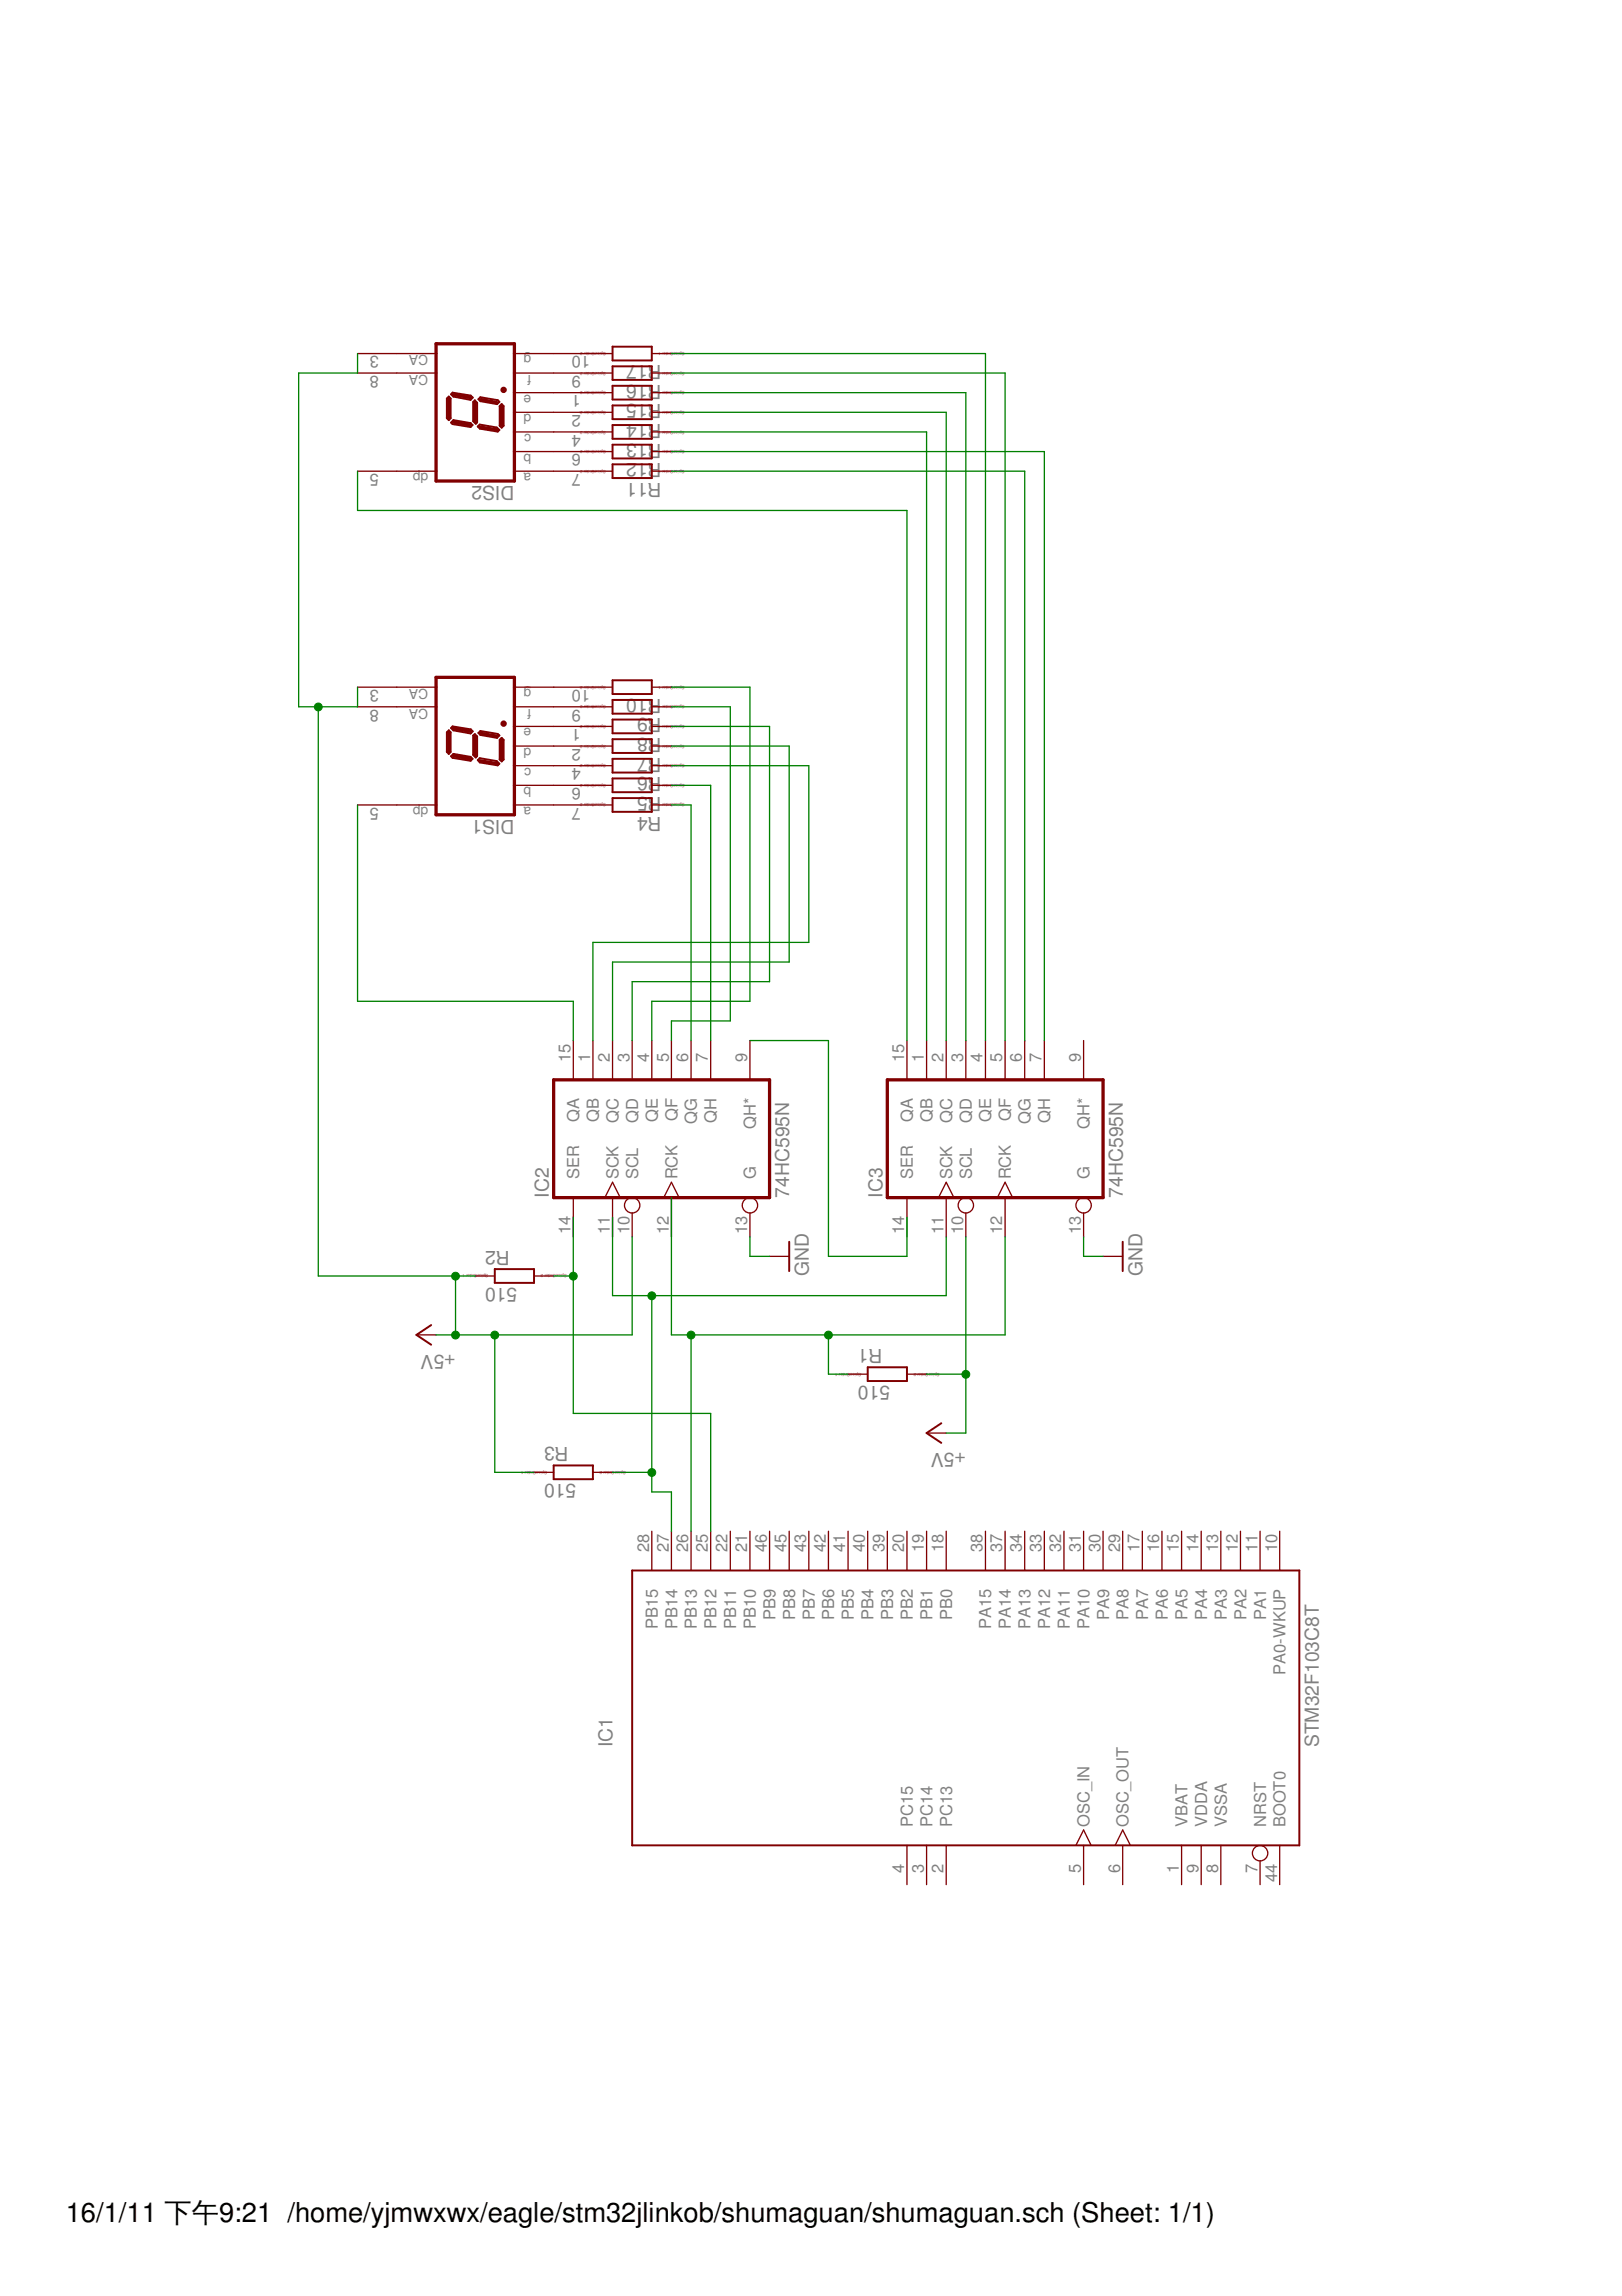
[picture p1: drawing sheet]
<svg xmlns="http://www.w3.org/2000/svg" width="210mm" height="297mm" viewBox="0 0 210 297" stroke-linecap="round" stroke-linejoin="round" font-family="sans-serif">
<defs><g id="words">
<text font-size="3.5" x="8.5" y="287.5">16/1/11 下午9:21 /home/yjmwxwx/eagle/stm32jlinkob/shumaguan/shumaguan.sch (Sheet: 1/1)</text>
<g font-size="2.5" fill="#808080">
<text x="85.6" y="47.2" transform="rotate(-180 85.6 47.2)">R17</text>
<text x="85.6" y="52.3" transform="rotate(-180 85.6 52.3)">R15</text>
<text x="85.6" y="49.8" transform="rotate(-180 85.6 49.8)">R16</text>
<text x="85.6" y="59.9" transform="rotate(-180 85.6 59.9)">R12</text>
<text x="85.6" y="57.4" transform="rotate(-180 85.6 57.4)">R13</text>
<text x="85.6" y="54.8" transform="rotate(-180 85.6 54.8)">R14</text>
<text x="66.6" y="62.9" transform="rotate(-180 66.6 62.9)">DIS2</text>
<text x="85.6" y="62.5" transform="rotate(-180 85.6 62.5)">R11</text>
<text x="85.6" y="95.5" transform="rotate(-180 85.6 95.5)">R8</text>
<text x="85.6" y="92.9" transform="rotate(-180 85.6 92.9)">R9</text>
<text x="85.6" y="90.4" transform="rotate(-180 85.6 90.4)">R10</text>
<text x="85.6" y="100.6" transform="rotate(-180 85.6 100.6)">R6</text>
<text x="85.6" y="98" transform="rotate(-180 85.6 98)">R7</text>
<text x="66.6" y="106" transform="rotate(-180 66.6 106)">DIS1</text>
<text x="85.6" y="105.6" transform="rotate(-180 85.6 105.6)">R4</text>
<text x="85.6" y="103.1" transform="rotate(-180 85.6 103.1)">R5</text>
<text x="71" y="154.9" transform="rotate(-90 71 154.9)">IC2</text>
<text x="102.1" y="154.9" transform="rotate(-90 102.1 154.9)">74HC595N</text>
<text x="114.2" y="154.9" transform="rotate(-90 114.2 154.9)">IC3</text>
<text x="145.3" y="154.9" transform="rotate(-90 145.3 154.9)">74HC595N</text>
<text x="66" y="161.8" transform="rotate(-180 66 161.8)">R2</text>
<text x="66.9" y="166.6" transform="rotate(-180 66.9 166.6)">510</text>
<text x="104.7" y="165.1" transform="rotate(-90 104.7 165.1)">GND</text>
<text x="147.8" y="165.1" transform="rotate(-90 147.8 165.1)">GND</text>
<text x="59" y="175.2" transform="rotate(-180 59 175.2)">+5V</text>
<text x="114.2" y="174.5" transform="rotate(-180 114.2 174.5)">R1</text>
<text x="115.2" y="179.3" transform="rotate(-180 115.2 179.3)">510</text>
<text x="73.6" y="187.2" transform="rotate(-180 73.6 187.2)">R3</text>
<text x="125" y="187.9" transform="rotate(-180 125 187.9)">+5V</text>
<text x="74.6" y="192" transform="rotate(-180 74.6 192)">510</text>
<text x="79.3" y="226" transform="rotate(-90 79.3 226)">IC1</text>
<text x="170.7" y="226" transform="rotate(-90 170.7 226)">STM32F103C8T</text>
</g>
<g font-size="2.1" fill="#808080">
<text x="49" y="46.1" transform="rotate(-180 49 46.1)">3</text>
<text x="76.4" y="46.1" transform="rotate(-180 76.4 46.1)">10</text>
<text x="49" y="48.6" transform="rotate(-180 49 48.6)">8</text>
<text x="75.2" y="48.6" transform="rotate(-180 75.2 48.6)">9</text>
<text x="75.2" y="53.7" transform="rotate(-180 75.2 53.7)">2</text>
<text x="75.2" y="51.2" transform="rotate(-180 75.2 51.2)">1</text>
<text x="75.2" y="58.8" transform="rotate(-180 75.2 58.8)">6</text>
<text x="75.2" y="56.2" transform="rotate(-180 75.2 56.2)">4</text>
<text x="49" y="61.3" transform="rotate(-180 49 61.3)">5</text>
<text x="75.2" y="61.3" transform="rotate(-180 75.2 61.3)">7</text>
<text x="49" y="89.3" transform="rotate(-180 49 89.3)">3</text>
<text x="76.4" y="89.3" transform="rotate(-180 76.4 89.3)">10</text>
<text x="49" y="91.8" transform="rotate(-180 49 91.8)">8</text>
<text x="75.2" y="91.8" transform="rotate(-180 75.2 91.8)">9</text>
<text x="75.2" y="94.3" transform="rotate(-180 75.2 94.3)">1</text>
<text x="75.2" y="96.9" transform="rotate(-180 75.2 96.9)">2</text>
<text x="75.2" y="102" transform="rotate(-180 75.2 102)">6</text>
<text x="75.2" y="99.4" transform="rotate(-180 75.2 99.4)">4</text>
<text x="49" y="104.5" transform="rotate(-180 49 104.5)">5</text>
<text x="75.2" y="104.5" transform="rotate(-180 75.2 104.5)">7</text>
<text x="73.8" y="137.4" transform="rotate(-90 73.8 137.4)">15</text>
<text x="76.4" y="137.4" transform="rotate(-90 76.4 137.4)">1</text>
<text x="78.9" y="137.4" transform="rotate(-90 78.9 137.4)">2</text>
<text x="81.5" y="137.4" transform="rotate(-90 81.5 137.4)">3</text>
<text x="84" y="137.4" transform="rotate(-90 84 137.4)">4</text>
<text x="86.5" y="137.4" transform="rotate(-90 86.5 137.4)">5</text>
<text x="89.1" y="137.4" transform="rotate(-90 89.1 137.4)">6</text>
<text x="91.6" y="137.4" transform="rotate(-90 91.6 137.4)">7</text>
<text x="96.7" y="137.4" transform="rotate(-90 96.7 137.4)">9</text>
<text x="117" y="137.4" transform="rotate(-90 117 137.4)">15</text>
<text x="119.5" y="137.4" transform="rotate(-90 119.5 137.4)">1</text>
<text x="122.1" y="137.4" transform="rotate(-90 122.1 137.4)">2</text>
<text x="124.6" y="137.4" transform="rotate(-90 124.6 137.4)">3</text>
<text x="127.2" y="137.4" transform="rotate(-90 127.2 137.4)">4</text>
<text x="129.7" y="137.4" transform="rotate(-90 129.7 137.4)">5</text>
<text x="132.2" y="137.4" transform="rotate(-90 132.2 137.4)">6</text>
<text x="134.8" y="137.4" transform="rotate(-90 134.8 137.4)">7</text>
<text x="139.9" y="137.4" transform="rotate(-90 139.9 137.4)">9</text>
<text x="75" y="145.1" transform="rotate(-90 75 145.1)">QA</text>
<text x="77.5" y="145.1" transform="rotate(-90 77.5 145.1)">QB</text>
<text x="80" y="145.2" transform="rotate(-90 80 145.2)">QC</text>
<text x="82.6" y="145.2" transform="rotate(-90 82.6 145.2)">QD</text>
<text x="85.1" y="145.1" transform="rotate(-90 85.1 145.1)">QE</text>
<text x="87.7" y="145" transform="rotate(-90 87.7 145)">QF</text>
<text x="90.2" y="145.4" transform="rotate(-90 90.2 145.4)">QG</text>
<text x="92.7" y="145.2" transform="rotate(-90 92.7 145.2)">QH</text>
<text x="97.8" y="146.1" transform="rotate(-90 97.8 146.1)">QH*</text>
<text x="118.1" y="145.1" transform="rotate(-90 118.1 145.1)">QA</text>
<text x="120.7" y="145.1" transform="rotate(-90 120.7 145.1)">QB</text>
<text x="123.2" y="145.2" transform="rotate(-90 123.2 145.2)">QC</text>
<text x="125.7" y="145.2" transform="rotate(-90 125.7 145.2)">QD</text>
<text x="128.3" y="145.1" transform="rotate(-90 128.3 145.1)">QE</text>
<text x="130.8" y="145" transform="rotate(-90 130.8 145)">QF</text>
<text x="133.4" y="145.4" transform="rotate(-90 133.4 145.4)">QG</text>
<text x="135.9" y="145.2" transform="rotate(-90 135.9 145.2)">QH</text>
<text x="141" y="146.1" transform="rotate(-90 141 146.1)">QH*</text>
<text x="75" y="152.6" transform="rotate(-90 75 152.6)">SER</text>
<text x="80" y="152.6" transform="rotate(-90 80 152.6)">SCK</text>
<text x="82.6" y="152.6" transform="rotate(-90 82.6 152.6)">SCL</text>
<text x="87.7" y="152.6" transform="rotate(-90 87.7 152.6)">RCK</text>
<text x="97.8" y="152.6" transform="rotate(-90 97.8 152.6)">G</text>
<text x="118.1" y="152.6" transform="rotate(-90 118.1 152.6)">SER</text>
<text x="123.2" y="152.6" transform="rotate(-90 123.2 152.6)">SCK</text>
<text x="125.7" y="152.6" transform="rotate(-90 125.7 152.6)">SCL</text>
<text x="130.8" y="152.6" transform="rotate(-90 130.8 152.6)">RCK</text>
<text x="141" y="152.6" transform="rotate(-90 141 152.6)">G</text>
<text x="73.8" y="159.6" transform="rotate(-90 73.8 159.6)">14</text>
<text x="78.9" y="159.6" transform="rotate(-90 78.9 159.6)">11</text>
<text x="81.5" y="159.6" transform="rotate(-90 81.5 159.6)">10</text>
<text x="86.5" y="159.6" transform="rotate(-90 86.5 159.6)">12</text>
<text x="96.7" y="159.6" transform="rotate(-90 96.7 159.6)">13</text>
<text x="117" y="159.6" transform="rotate(-90 117 159.6)">14</text>
<text x="122.1" y="159.6" transform="rotate(-90 122.1 159.6)">11</text>
<text x="124.6" y="159.6" transform="rotate(-90 124.6 159.6)">10</text>
<text x="129.7" y="159.6" transform="rotate(-90 129.7 159.6)">12</text>
<text x="139.9" y="159.6" transform="rotate(-90 139.9 159.6)">13</text>
<text x="84" y="200.8" transform="rotate(-90 84 200.8)">28</text>
<text x="86.5" y="200.8" transform="rotate(-90 86.5 200.8)">27</text>
<text x="89.1" y="200.8" transform="rotate(-90 89.1 200.8)">26</text>
<text x="91.6" y="200.8" transform="rotate(-90 91.6 200.8)">25</text>
<text x="94.2" y="200.8" transform="rotate(-90 94.2 200.8)">22</text>
<text x="96.7" y="200.8" transform="rotate(-90 96.7 200.8)">21</text>
<text x="99.2" y="200.8" transform="rotate(-90 99.2 200.8)">46</text>
<text x="101.8" y="200.8" transform="rotate(-90 101.8 200.8)">45</text>
<text x="104.3" y="200.8" transform="rotate(-90 104.3 200.8)">43</text>
<text x="106.9" y="200.8" transform="rotate(-90 106.9 200.8)">42</text>
<text x="109.4" y="200.8" transform="rotate(-90 109.4 200.8)">41</text>
<text x="111.9" y="200.8" transform="rotate(-90 111.9 200.8)">40</text>
<text x="114.5" y="200.8" transform="rotate(-90 114.5 200.8)">39</text>
<text x="117" y="200.8" transform="rotate(-90 117 200.8)">20</text>
<text x="119.5" y="200.8" transform="rotate(-90 119.5 200.8)">19</text>
<text x="122.1" y="200.8" transform="rotate(-90 122.1 200.8)">18</text>
<text x="127.2" y="200.8" transform="rotate(-90 127.2 200.8)">38</text>
<text x="129.7" y="200.8" transform="rotate(-90 129.7 200.8)">37</text>
<text x="132.2" y="200.8" transform="rotate(-90 132.2 200.8)">34</text>
<text x="134.8" y="200.8" transform="rotate(-90 134.8 200.8)">33</text>
<text x="137.3" y="200.8" transform="rotate(-90 137.3 200.8)">32</text>
<text x="139.9" y="200.8" transform="rotate(-90 139.9 200.8)">31</text>
<text x="142.4" y="200.8" transform="rotate(-90 142.4 200.8)">30</text>
<text x="144.9" y="200.8" transform="rotate(-90 144.9 200.8)">29</text>
<text x="147.5" y="200.8" transform="rotate(-90 147.5 200.8)">17</text>
<text x="150" y="200.8" transform="rotate(-90 150 200.8)">16</text>
<text x="152.6" y="200.8" transform="rotate(-90 152.6 200.8)">15</text>
<text x="155.1" y="200.8" transform="rotate(-90 155.1 200.8)">14</text>
<text x="157.6" y="200.8" transform="rotate(-90 157.6 200.8)">13</text>
<text x="160.2" y="200.8" transform="rotate(-90 160.2 200.8)">12</text>
<text x="162.7" y="200.8" transform="rotate(-90 162.7 200.8)">11</text>
<text x="165.3" y="200.8" transform="rotate(-90 165.3 200.8)">10</text>
<text x="100.4" y="209.6" transform="rotate(-90 100.4 209.6)">PB9</text>
<text x="102.9" y="209.6" transform="rotate(-90 102.9 209.6)">PB8</text>
<text x="105.4" y="209.6" transform="rotate(-90 105.4 209.6)">PB7</text>
<text x="108" y="209.6" transform="rotate(-90 108 209.6)">PB6</text>
<text x="110.5" y="209.6" transform="rotate(-90 110.5 209.6)">PB5</text>
<text x="113" y="209.6" transform="rotate(-90 113 209.6)">PB4</text>
<text x="115.6" y="209.6" transform="rotate(-90 115.6 209.6)">PB3</text>
<text x="118.1" y="209.6" transform="rotate(-90 118.1 209.6)">PB2</text>
<text x="120.7" y="209.6" transform="rotate(-90 120.7 209.6)">PB1</text>
<text x="123.2" y="209.6" transform="rotate(-90 123.2 209.6)">PB0</text>
<text x="143.5" y="209.6" transform="rotate(-90 143.5 209.6)">PA9</text>
<text x="146.1" y="209.6" transform="rotate(-90 146.1 209.6)">PA8</text>
<text x="148.6" y="209.6" transform="rotate(-90 148.6 209.6)">PA7</text>
<text x="151.1" y="209.6" transform="rotate(-90 151.1 209.6)">PA6</text>
<text x="153.7" y="209.6" transform="rotate(-90 153.7 209.6)">PA5</text>
<text x="156.2" y="209.6" transform="rotate(-90 156.2 209.6)">PA4</text>
<text x="158.8" y="209.6" transform="rotate(-90 158.8 209.6)">PA3</text>
<text x="161.3" y="209.6" transform="rotate(-90 161.3 209.6)">PA2</text>
<text x="163.8" y="209.6" transform="rotate(-90 163.8 209.6)">PA1</text>
<text x="85.1" y="210.7" transform="rotate(-90 85.1 210.7)">PB15</text>
<text x="87.7" y="210.7" transform="rotate(-90 87.7 210.7)">PB14</text>
<text x="90.2" y="210.7" transform="rotate(-90 90.2 210.7)">PB13</text>
<text x="92.7" y="210.7" transform="rotate(-90 92.7 210.7)">PB12</text>
<text x="95.3" y="210.7" transform="rotate(-90 95.3 210.7)">PB11</text>
<text x="97.8" y="210.7" transform="rotate(-90 97.8 210.7)">PB10</text>
<text x="128.3" y="210.7" transform="rotate(-90 128.3 210.7)">PA15</text>
<text x="130.8" y="210.7" transform="rotate(-90 130.8 210.7)">PA14</text>
<text x="133.4" y="210.7" transform="rotate(-90 133.4 210.7)">PA13</text>
<text x="135.9" y="210.7" transform="rotate(-90 135.9 210.7)">PA12</text>
<text x="138.4" y="210.7" transform="rotate(-90 138.4 210.7)">PA11</text>
<text x="141" y="210.7" transform="rotate(-90 141 210.7)">PA10</text>
<text x="166.4" y="216.7" transform="rotate(-90 166.4 216.7)">PA0-WKUP</text>
<text x="118.1" y="236.4" transform="rotate(-90 118.1 236.4)">PC15</text>
<text x="120.7" y="236.4" transform="rotate(-90 120.7 236.4)">PC14</text>
<text x="123.2" y="236.4" transform="rotate(-90 123.2 236.4)">PC13</text>
<text x="141" y="236.4" transform="rotate(-90 141 236.4)">OSC_IN</text>
<text x="146.1" y="236.4" transform="rotate(-90 146.1 236.4)">OSC_OUT</text>
<text x="153.7" y="236.4" transform="rotate(-90 153.7 236.4)">VBAT</text>
<text x="156.2" y="236.4" transform="rotate(-90 156.2 236.4)">VDDA</text>
<text x="158.8" y="236.4" transform="rotate(-90 158.8 236.4)">VSSA</text>
<text x="163.8" y="236.4" transform="rotate(-90 163.8 236.4)">NRST</text>
<text x="166.4" y="236.4" transform="rotate(-90 166.4 236.4)">BOOT0</text>
<text x="117" y="242.3" transform="rotate(-90 117 242.3)">4</text>
<text x="119.5" y="242.3" transform="rotate(-90 119.5 242.3)">3</text>
<text x="122.1" y="242.3" transform="rotate(-90 122.1 242.3)">2</text>
<text x="139.9" y="242.3" transform="rotate(-90 139.9 242.3)">5</text>
<text x="144.9" y="242.3" transform="rotate(-90 144.9 242.3)">6</text>
<text x="152.6" y="242.3" transform="rotate(-90 152.6 242.3)">1</text>
<text x="155.1" y="242.3" transform="rotate(-90 155.1 242.3)">9</text>
<text x="157.6" y="242.3" transform="rotate(-90 157.6 242.3)">8</text>
<text x="162.7" y="242.3" transform="rotate(-90 162.7 242.3)">7</text>
<text x="165.3" y="243.4" transform="rotate(-90 165.3 243.4)">44</text>
</g>
<g font-size="1.8" fill="#808080">
<text x="55.4" y="46" transform="rotate(-180 55.4 46)">CA</text>
<text x="68.7" y="46" transform="rotate(-180 68.7 46)">g</text>
<text x="55.4" y="48.5" transform="rotate(-180 55.4 48.5)">CA</text>
<text x="68.7" y="53.6" transform="rotate(-180 68.7 53.6)">d</text>
<text x="68.7" y="51.1" transform="rotate(-180 68.7 51.1)">e</text>
<text x="68.7" y="48.5" transform="rotate(-180 68.7 48.5)">f</text>
<text x="68.7" y="58.7" transform="rotate(-180 68.7 58.7)">b</text>
<text x="68.7" y="56.1" transform="rotate(-180 68.7 56.1)">c</text>
<text x="55.4" y="61.2" transform="rotate(-180 55.4 61.2)">dp</text>
<text x="68.7" y="61.2" transform="rotate(-180 68.7 61.2)">a</text>
<text x="55.4" y="89.2" transform="rotate(-180 55.4 89.2)">CA</text>
<text x="68.7" y="89.2" transform="rotate(-180 68.7 89.2)">g</text>
<text x="55.4" y="91.7" transform="rotate(-180 55.4 91.7)">CA</text>
<text x="68.7" y="94.2" transform="rotate(-180 68.7 94.2)">e</text>
<text x="68.7" y="91.7" transform="rotate(-180 68.7 91.7)">f</text>
<text x="68.7" y="101.9" transform="rotate(-180 68.7 101.9)">b</text>
<text x="68.7" y="99.3" transform="rotate(-180 68.7 99.3)">c</text>
<text x="68.7" y="96.8" transform="rotate(-180 68.7 96.8)">d</text>
<text x="55.4" y="104.4" transform="rotate(-180 55.4 104.4)">dp</text>
<text x="68.7" y="104.4" transform="rotate(-180 68.7 104.4)">a</text>
</g>
<g font-size=".6" fill="#800080">
<text x="78.4" y="45.5" transform="rotate(-180 78.4 45.5)">SpiceOrder 2</text>
<text x="88.6" y="45.5" transform="rotate(-180 88.6 45.5)">SpiceOrder 1</text>
<text x="78.4" y="53.2" transform="rotate(-180 78.4 53.2)">SpiceOrder 2</text>
<text x="78.4" y="50.6" transform="rotate(-180 78.4 50.6)">SpiceOrder 2</text>
<text x="78.4" y="48.1" transform="rotate(-180 78.4 48.1)">SpiceOrder 2</text>
<text x="88.6" y="53.2" transform="rotate(-180 88.6 53.2)">SpiceOrder 1</text>
<text x="88.6" y="50.6" transform="rotate(-180 88.6 50.6)">SpiceOrder 1</text>
<text x="88.6" y="48.1" transform="rotate(-180 88.6 48.1)">SpiceOrder 1</text>
<text x="78.4" y="58.2" transform="rotate(-180 78.4 58.2)">SpiceOrder 2</text>
<text x="78.4" y="55.7" transform="rotate(-180 78.4 55.7)">SpiceOrder 2</text>
<text x="88.6" y="58.2" transform="rotate(-180 88.6 58.2)">SpiceOrder 1</text>
<text x="88.6" y="55.7" transform="rotate(-180 88.6 55.7)">SpiceOrder 1</text>
<text x="78.4" y="60.8" transform="rotate(-180 78.4 60.8)">SpiceOrder 2</text>
<text x="88.6" y="60.8" transform="rotate(-180 88.6 60.8)">SpiceOrder 1</text>
<text x="78.4" y="88.7" transform="rotate(-180 78.4 88.7)">SpiceOrder 2</text>
<text x="88.6" y="88.7" transform="rotate(-180 88.6 88.7)">SpiceOrder 1</text>
<text x="78.4" y="93.8" transform="rotate(-180 78.4 93.8)">SpiceOrder 2</text>
<text x="78.4" y="91.3" transform="rotate(-180 78.4 91.3)">SpiceOrder 2</text>
<text x="88.6" y="93.8" transform="rotate(-180 88.6 93.8)">SpiceOrder 1</text>
<text x="88.6" y="91.3" transform="rotate(-180 88.6 91.3)">SpiceOrder 1</text>
<text x="78.4" y="101.4" transform="rotate(-180 78.4 101.4)">SpiceOrder 2</text>
<text x="78.4" y="98.9" transform="rotate(-180 78.4 98.9)">SpiceOrder 2</text>
<text x="78.4" y="96.3" transform="rotate(-180 78.4 96.3)">SpiceOrder 2</text>
<text x="88.6" y="101.4" transform="rotate(-180 88.6 101.4)">SpiceOrder 1</text>
<text x="88.6" y="98.9" transform="rotate(-180 88.6 98.9)">SpiceOrder 1</text>
<text x="88.6" y="96.3" transform="rotate(-180 88.6 96.3)">SpiceOrder 1</text>
<text x="78.4" y="103.9" transform="rotate(-180 78.4 103.9)">SpiceOrder 2</text>
<text x="88.6" y="103.9" transform="rotate(-180 88.6 103.9)">SpiceOrder 1</text>
<text x="63.2" y="164.9" transform="rotate(-180 63.2 164.9)">SpiceOrder 1</text>
<text x="73.3" y="164.9" transform="rotate(-180 73.3 164.9)">SpiceOrder 2</text>
<text x="111.4" y="177.6" transform="rotate(-180 111.4 177.6)">SpiceOrder 1</text>
<text x="121.6" y="177.6" transform="rotate(-180 121.6 177.6)">SpiceOrder 2</text>
<text x="70.8" y="190.3" transform="rotate(-180 70.8 190.3)">SpiceOrder 1</text>
<text x="81" y="190.3" transform="rotate(-180 81 190.3)">SpiceOrder 2</text>
</g>
</g></defs>
<g fill="none" stroke="#800000" stroke-width=".17">
<path d="M46.3 45.7h10.3M46.3 48.3h10.3M66.4 45.7h12.9M66.4 48.3h12.9M66.4 53.3h12.9M66.4 58.4h12.9M66.4 55.9h12.9M66.4 50.8h12.9M84.3 45.7h2.6M84.3 48.3h2.6M84.3 53.3h2.6M84.3 58.4h2.6"/>
<path d="M84.3 55.9h2.6M84.3 50.8h2.6M46.3 61h10.3M66.4 61h12.9M84.3 61h2.6M46.3 88.9h10.3M46.3 91.4h10.3M66.4 88.9h12.9M66.4 91.4h12.9M66.4 96.5h12.9M66.4 99.1h12.9M66.4 94h12.9"/>
<path d="M84.3 88.9h2.6M84.3 91.4h2.6M84.3 96.5h2.6M84.3 99.1h2.6M84.3 94h2.6M46.3 104.1h10.3M66.4 101.6h12.9M66.4 104.1h12.9M84.3 101.6h2.6M84.3 104.1h2.6M74.2 134.6v5.1M76.7 134.6v5.1"/>
<path d="M79.3 134.6v5.1M81.8 134.6v5.1M84.3 134.6v5.1M86.9 134.6v5.1M89.4 134.6v5.1M92 134.6v5.1M97 134.6v5.1M117.4 134.6v5.1M119.9 134.6v5.1M122.4 134.6v5.1M125 134.6v5.1M127.5 134.6v5.1"/>
<path d="M130.1 134.6v5.1M132.6 134.6v5.1M135.1 134.6v5.1M140.2 134.6v5.1M74.2 154.9v5.1M78.3 154.9l1-1.9 1 1.9M79.3 154.9v5.1M81.8 156.9v3.1M85.9 154.9l1-1.9 1 1.9M86.9 154.9v5.1M97 156.9v3.1M117.4 154.9v5.1"/>
<path d="M121.5 154.9l.9-1.9 1 1.9M122.4 154.9v5.1M125 156.9v3.1M129.1 154.9l1-1.9 .9 1.9M130.1 154.9v5.1M140.2 156.9v3.1M53.9 172.7h2.5M61.5 165.1h2.5M69.1 165.1h2.5M99.6 162.5h2.5M109.7 177.8h2.6M117.4 177.8h2.5"/>
<path d="M142.7 162.5h2.6M69.1 190.5h2.5M76.7 190.5h2.6M84.3 198.1v5.1M86.9 198.1v5.1M89.4 198.1v5.1M92 198.1v5.1M94.5 198.1v5.1M97 198.1v5.1M99.6 198.1v5.1M102.1 198.1v5.1M104.7 198.1v5.1"/>
<path d="M107.2 198.1v5.1M109.7 198.1v5.1M112.3 198.1v5.1M114.8 198.1v5.1M117.4 198.1v5.1M119.9 198.1v5.1M119.9 185.4h2.5M122.4 198.1v5.1M127.5 198.1v5.1M130.1 198.1v5.1M132.6 198.1v5.1M135.1 198.1v5.1"/>
<path d="M137.7 198.1v5.1M140.2 198.1v5.1M142.7 198.1v5.1M145.3 198.1v5.1M147.8 198.1v5.1M150.4 198.1v5.1M152.9 198.1v5.1M155.4 198.1v5.1M158 198.1v5.1M160.5 198.1v5.1M163.1 198.1v5.1M165.6 198.1v5.1"/>
<path d="M117.4 238.7v5.1M119.9 238.7v5.1M122.4 238.7v5.1M139.2 238.7l1-2 1 2M140.2 238.7v5.1M144.3 238.7l1-2 1 2M145.3 238.7v5.1M152.9 238.7v5.1M155.4 238.7v5.1M158 238.7v5.1M165.6 238.7v5.1M163.1 240.7v3.1"/>
<circle cx="81.8" cy="155.9" r=".99"/>
<circle cx="97" cy="155.9" r=".99"/>
<circle cx="125" cy="155.9" r=".99"/>
<circle cx="140.2" cy="155.9" r=".99"/>
<circle cx="163.1" cy="239.8" r=".99"/>
</g>
<g fill="none" stroke="#800000" stroke-width=".25">
<path d="M57.8 51.6l.3-.3 .2 .3v2.5l-.2 .3-.3-.3zM58.6 50.8l2.3 .4 .3 .2-.3 .3-2.2-.4-.3-.3zM58.7 54.4l2.2 .3 .3 .3-.3 .2-2.3-.3-.2-.2zM61.4 51.8l.3 .3v2.6l-.1 .1-.4-.3v-2.5zM61.8 55.2l.3-.3 2.2 .4 .3 .3-.2 .2-2.3-.3zM61.9 51.6l.3-.2 2.2 .4 .2 .2-.3 .3-2.1-.4zM64.9 52.3l.3 .2v2.6l-.3 .2-.2-.2v-2.6zM79.3 44.9h5v1.7h-5zM79.3 47.4h5v1.7h-5zM79.3 49.9h5v1.8h-5zM79.3 52.5h5v1.7h-5zM79.3 55h5v1.8h-5z"/>
<path d="M79.3 57.5h5v1.8h-5zM79.3 60.1h5v1.7h-5zM58.1 94.5l.2 .2v2.6l-.2 .2-.3-.2v-2.6zM58.4 97.8l.3-.3 2.2 .4 .3 .3-.3 .2-2.3-.4zM58.6 94l2.3 .4 .3 .2-.3 .3-2.2-.4-.3-.3zM61.2 95.2l.2-.2 .3 .3v2.5l-.1 .2-.4-.3zM62.1 98.1l2.2 .4 .3 .3-.2 .2-2.3-.4-.3-.3zM62.2 94.6l2.2 .4 .2 .1-.3 .4-2.1-.4-.3-.3zM64.7 95.7l.2-.2 .3 .2v2.6l-.3 .2-.2-.2zM79.3 88h5v1.8h-5zM79.3 90.6h5v1.7h-5zM79.3 93.1h5v1.8h-5z"/>
<path d="M79.3 95.6h5v1.8h-5zM79.3 98.2h5v1.7h-5zM79.3 103.3h5v1.7h-5zM79.3 100.7h5v1.8h-5zM55.8 171.4l-1.9 1.3 1.9 1.3M64 164.2h5.1v1.8h-5.1zM102.1 160.7v3.7M112.3 176.9h5.1v1.8h-5.1zM145.3 160.7v3.7M71.6 189.6h5.1v1.8h-5.1zM121.8 184.1l-1.9 1.3 1.9 1.3M81.8 203.2h86.3v35.5h-86.3z"/>
</g>
<g fill="none" stroke="#800000" stroke-width=".42">
<path d="M56.4 44.5h10.2v17.7h-10.2zM58.1 51.6v2.5M58.7 51.1l2.2 .3M58.7 54.6l2.2 .4M61.5 52.1v2.5M62.1 55.2l2.3 .4M62.3 51.7l2 .4M64.9 52.6v2.4M56.4 87.6h10.2v17.8h-10.2zM58.1 94.7v2.6M58.7 94.2l2.2 .4M58.7 97.8l2.2 .4"/>
<path d="M61.5 95.2v2.6M62.1 98.4l2.3 .4M62.3 94.9l2 .3M64.9 95.8v2.4M71.6 139.7h28v15.2h-28zM114.8 139.7h27.9v15.2h-27.9z"/>
</g>
<g fill="none" stroke="#800000" stroke-width=".32">
<path d="M65.2 50.3v.2M65.2 93.5v.2"/>
<circle cx="65.2" cy="50.4" r=".25"/>
<circle cx="65.2" cy="93.6" r=".25"/>
</g>
<g fill="none" stroke="#008000" stroke-width=".17">
<path d="M46.3 45.7v2.6h-7.6v43.1h7.6v-2.5M86.9 53.3h35.5v81.3M86.9 48.3h43.2v86.3M86.9 50.8h38.1v83.8M86.9 58.4h48.2v76.2M86.9 45.7h40.6v88.9M86.9 55.9h33v78.7M46.3 61v5h71.1v68.6M86.9 61h45.7v73.6M41.2 91.4v73.7h20.3M86.9 96.5h15.2v28h-22.8v10.1M86.9 91.4h7.6v40.7h-7.6v2.5"/>
<path d="M86.9 88.9h10.1v40.6h-12.7v5.1M86.9 94h12.7v33h-17.8v7.6M86.9 99.1h17.8v22.8h-28v12.7M46.3 104.1v25.4h27.9v5.1M86.9 104.1h2.5v30.5M86.9 101.6h5.1v33M97 134.6h10.2v27.9h10.2v-5M74.2 157.5v25.4h17.8v15.2M79.3 157.5v10.1h43.1v-7.6M86.9 154.9v17.8h43.2v-12.7M58.9 165.1v7.6M64 172.7v17.8h5.1"/>
<path d="M71.6 165.1h2.6M81.8 160v12.7h-25.4M84.3 167.6v25.4h2.6v5.1M89.4 172.7v25.4M97 160v2.5h2.6M107.2 172.7v5.1h2.5M119.9 177.8h5.1M125 160v25.4h-2.6M140.2 160v2.5h2.5M79.3 190.5h5"/>
</g>
<g fill="#008000" stroke="#008000" stroke-width=".13">
<circle cx="84.3" cy="167.6" r=".51"/>
<circle cx="84.3" cy="190.5" r=".51"/>
<circle cx="89.4" cy="172.7" r=".51"/>
<circle cx="107.2" cy="172.7" r=".51"/>
<circle cx="58.9" cy="172.7" r=".51"/>
<circle cx="64" cy="172.7" r=".51"/>
<circle cx="58.9" cy="165.1" r=".51"/>
<circle cx="41.2" cy="91.5" r=".51"/>
<circle cx="125" cy="177.8" r=".51"/>
<circle cx="74.2" cy="165.1" r=".51"/>
</g>
<use href="#words"/>
</svg>
